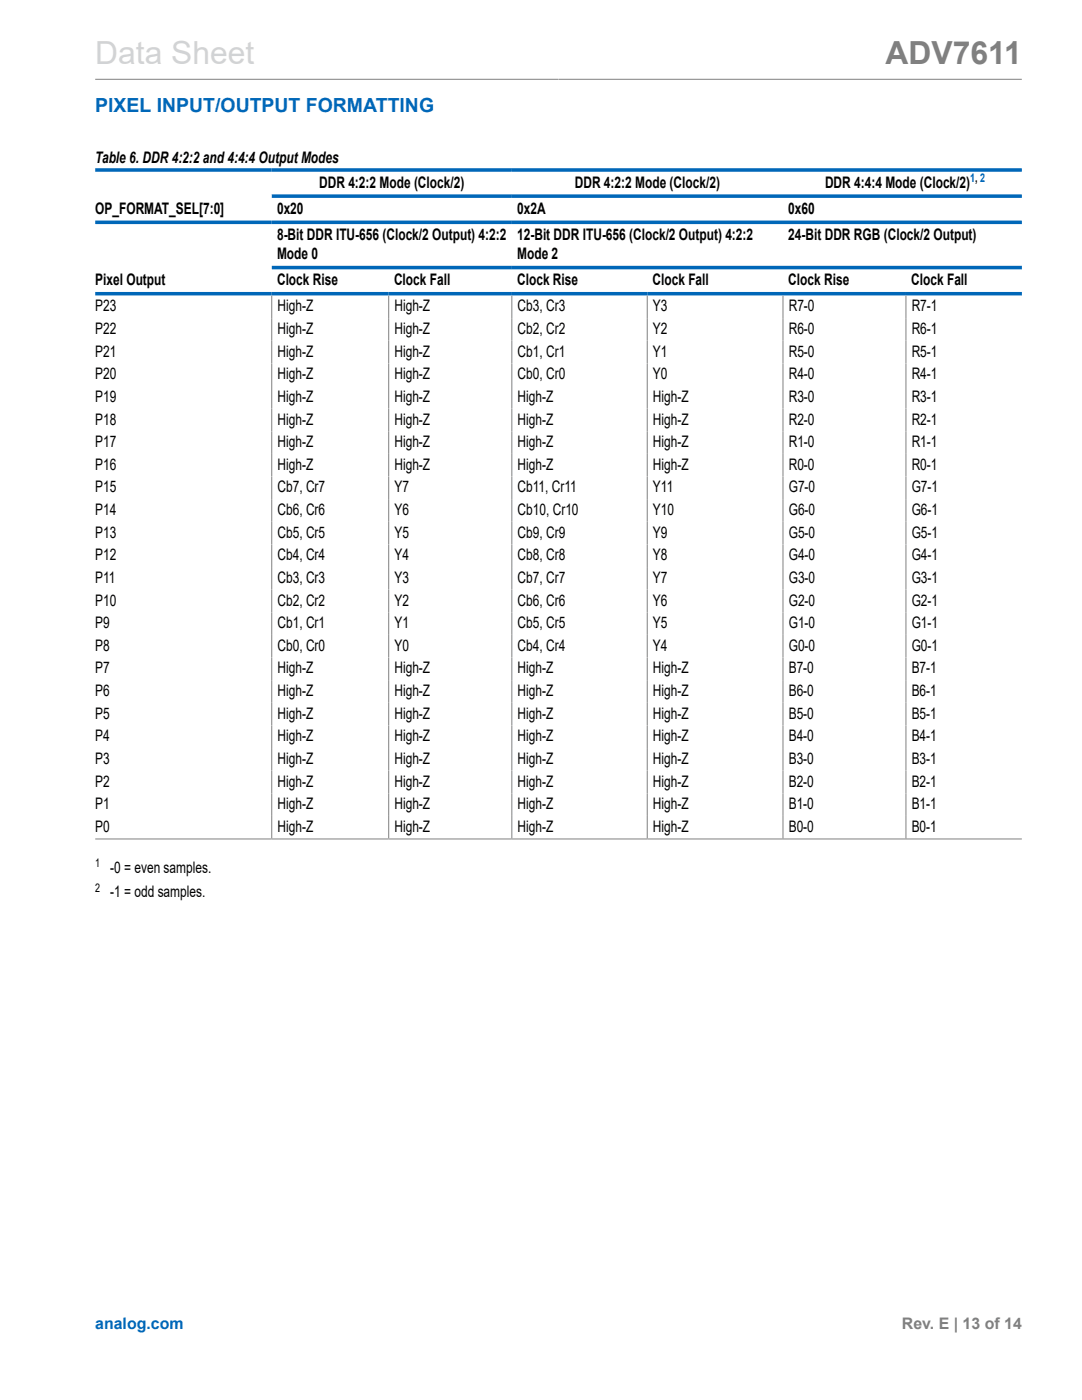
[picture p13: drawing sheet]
<svg xmlns="http://www.w3.org/2000/svg" width="216mm" height="279mm" viewBox="0 0 216 279" stroke-linecap="round" stroke-linejoin="round" font-family="sans-serif">
<defs><g id="words">
<text font-size="6.3" fill="#d3d3d3" x="19" y="12.7">Data Sheet</text>
<text font-size="6.3" fill="#808080" x="176.7" y="12.7">ADV7611</text>
<text font-size="3.9" fill="#0067b8" x="19" y="22.3">PIXEL INPUT/OUTPUT FORMATTING</text>
<g font-size="3.2">
<text x="19" y="32.6">Table 6. DDR 4:2:2 and 4:4:4 Output Modes</text>
<text x="63.7" y="37.5">DDR 4:2:2 Mode (Clock/2)</text>
<text x="114.7" y="37.5">DDR 4:2:2 Mode (Clock/2)</text>
<text x="164.6" y="37.5">DDR 4:4:4 Mode (Clock/2)</text>
<text x="19" y="42.7">OP_FORMAT_SEL[7:0]</text>
<text x="55.3" y="42.7">0x20</text>
<text x="55.3" y="47.9">8-Bit DDR ITU-656 (Clock/2 Output) 4:2:2</text>
<text x="103.2" y="42.7">0x2A</text>
<text x="103.2" y="47.9">12-Bit DDR ITU-656 (Clock/2 Output) 4:2:2</text>
<text x="157.3" y="42.7">0x60</text>
<text x="157.3" y="47.9">24-Bit DDR RGB (Clock/2 Output)</text>
<text x="55.3" y="51.7">Mode 0</text>
<text x="103.2" y="51.7">Mode 2</text>
<text x="19" y="56.9">Pixel Output</text>
<text x="55.3" y="56.9">Clock Rise</text>
<text x="78.6" y="56.9">Clock Fall</text>
<text x="103.2" y="56.9">Clock Rise</text>
<text x="130.2" y="56.9">Clock Fall</text>
<text x="157.3" y="56.9">Clock Rise</text>
<text x="181.8" y="56.9">Clock Fall</text>
<text x="19" y="62.1">P23</text>
<text x="55.4" y="62.1">High-Z</text>
<text x="78.7" y="62.1">High-Z</text>
<text x="103.3" y="62.1">Cb3, Cr3</text>
<text x="130.3" y="62.1">Y3</text>
<text x="157.4" y="62.1">R7-0</text>
<text x="181.9" y="62.1">R7-1</text>
<text x="19" y="66.7">P22</text>
<text x="19" y="71.2">P21</text>
<text x="55.4" y="66.7">High-Z</text>
<text x="55.4" y="71.2">High-Z</text>
<text x="78.7" y="66.7">High-Z</text>
<text x="78.7" y="71.2">High-Z</text>
<text x="103.3" y="66.7">Cb2, Cr2</text>
<text x="103.3" y="71.2">Cb1, Cr1</text>
<text x="130.3" y="66.7">Y2</text>
<text x="130.3" y="71.2">Y1</text>
<text x="157.4" y="66.7">R6-0</text>
<text x="157.4" y="71.2">R5-0</text>
<text x="181.9" y="66.7">R6-1</text>
<text x="181.9" y="71.2">R5-1</text>
<text x="19" y="75.7">P20</text>
<text x="55.4" y="75.7">High-Z</text>
<text x="78.7" y="75.7">High-Z</text>
<text x="103.3" y="75.7">Cb0, Cr0</text>
<text x="130.3" y="75.7">Y0</text>
<text x="157.4" y="75.7">R4-0</text>
<text x="181.9" y="75.7">R4-1</text>
<text x="19" y="80.2">P19</text>
<text x="55.4" y="80.2">High-Z</text>
<text x="78.7" y="80.2">High-Z</text>
<text x="103.3" y="80.2">High-Z</text>
<text x="130.3" y="80.2">High-Z</text>
<text x="157.4" y="80.2">R3-0</text>
<text x="181.9" y="80.2">R3-1</text>
<text x="19" y="84.7">P18</text>
<text x="19" y="89.2">P17</text>
<text x="55.4" y="84.7">High-Z</text>
<text x="55.4" y="89.2">High-Z</text>
<text x="78.7" y="84.7">High-Z</text>
<text x="78.7" y="89.2">High-Z</text>
<text x="103.3" y="84.7">High-Z</text>
<text x="103.3" y="89.2">High-Z</text>
<text x="130.3" y="84.7">High-Z</text>
<text x="130.3" y="89.2">High-Z</text>
<text x="157.4" y="84.7">R2-0</text>
<text x="157.4" y="89.2">R1-0</text>
<text x="181.9" y="84.7">R2-1</text>
<text x="181.9" y="89.2">R1-1</text>
<text x="19" y="93.8">P16</text>
<text x="55.4" y="93.8">High-Z</text>
<text x="78.7" y="93.8">High-Z</text>
<text x="103.3" y="93.8">High-Z</text>
<text x="130.3" y="93.8">High-Z</text>
<text x="157.4" y="93.8">R0-0</text>
<text x="181.9" y="93.8">R0-1</text>
<text x="19" y="98.3">P15</text>
<text x="55.4" y="98.3">Cb7, Cr7</text>
<text x="78.7" y="98.3">Y7</text>
<text x="103.3" y="98.3">Cb11, Cr11</text>
<text x="130.3" y="98.3">Y11</text>
<text x="157.4" y="98.3">G7-0</text>
<text x="181.9" y="98.3">G7-1</text>
<text x="19" y="102.8">P14</text>
<text x="19" y="107.3">P13</text>
<text x="55.4" y="102.8">Cb6, Cr6</text>
<text x="55.4" y="107.3">Cb5, Cr5</text>
<text x="78.7" y="102.8">Y6</text>
<text x="78.7" y="107.3">Y5</text>
<text x="103.3" y="102.8">Cb10, Cr10</text>
<text x="103.3" y="107.3">Cb9, Cr9</text>
<text x="130.3" y="102.8">Y10</text>
<text x="130.3" y="107.3">Y9</text>
<text x="157.4" y="102.8">G6-0</text>
<text x="157.4" y="107.3">G5-0</text>
<text x="181.9" y="102.8">G6-1</text>
<text x="181.9" y="107.3">G5-1</text>
<text x="19" y="111.8">P12</text>
<text x="55.4" y="111.8">Cb4, Cr4</text>
<text x="78.7" y="111.8">Y4</text>
<text x="103.3" y="111.8">Cb8, Cr8</text>
<text x="130.3" y="111.8">Y8</text>
<text x="157.4" y="111.8">G4-0</text>
<text x="181.9" y="111.8">G4-1</text>
<text x="19" y="116.3">P11</text>
<text x="55.4" y="116.3">Cb3, Cr3</text>
<text x="78.7" y="116.3">Y3</text>
<text x="103.3" y="116.3">Cb7, Cr7</text>
<text x="130.3" y="116.3">Y7</text>
<text x="157.4" y="116.3">G3-0</text>
<text x="181.9" y="116.3">G3-1</text>
<text x="19" y="120.8">P10</text>
<text x="19" y="125.4">P9</text>
<text x="55.4" y="120.8">Cb2, Cr2</text>
<text x="55.4" y="125.4">Cb1, Cr1</text>
<text x="78.7" y="120.8">Y2</text>
<text x="78.7" y="125.4">Y1</text>
<text x="103.3" y="120.8">Cb6, Cr6</text>
<text x="103.3" y="125.4">Cb5, Cr5</text>
<text x="130.3" y="120.8">Y6</text>
<text x="130.3" y="125.4">Y5</text>
<text x="157.4" y="120.8">G2-0</text>
<text x="157.4" y="125.4">G1-0</text>
<text x="181.9" y="120.8">G2-1</text>
<text x="181.9" y="125.4">G1-1</text>
<text x="19" y="129.9">P8</text>
<text x="55.4" y="129.9">Cb0, Cr0</text>
<text x="78.7" y="129.9">Y0</text>
<text x="103.3" y="129.9">Cb4, Cr4</text>
<text x="130.3" y="129.9">Y4</text>
<text x="157.4" y="129.9">G0-0</text>
<text x="181.9" y="129.9">G0-1</text>
<text x="19" y="134.4">P7</text>
<text x="55.4" y="134.4">High-Z</text>
<text x="78.7" y="134.4">High-Z</text>
<text x="103.3" y="134.4">High-Z</text>
<text x="130.3" y="134.4">High-Z</text>
<text x="157.4" y="134.4">B7-0</text>
<text x="181.9" y="134.4">B7-1</text>
<text x="19" y="138.9">P6</text>
<text x="19" y="143.4">P5</text>
<text x="55.4" y="138.9">High-Z</text>
<text x="55.4" y="143.4">High-Z</text>
<text x="78.7" y="138.9">High-Z</text>
<text x="78.7" y="143.4">High-Z</text>
<text x="103.3" y="138.9">High-Z</text>
<text x="103.3" y="143.4">High-Z</text>
<text x="130.3" y="138.9">High-Z</text>
<text x="130.3" y="143.4">High-Z</text>
<text x="157.4" y="138.9">B6-0</text>
<text x="157.4" y="143.4">B5-0</text>
<text x="181.9" y="138.9">B6-1</text>
<text x="181.9" y="143.4">B5-1</text>
<text x="19" y="147.9">P4</text>
<text x="55.4" y="147.9">High-Z</text>
<text x="78.7" y="147.9">High-Z</text>
<text x="103.3" y="147.9">High-Z</text>
<text x="130.3" y="147.9">High-Z</text>
<text x="157.4" y="147.9">B4-0</text>
<text x="181.9" y="147.9">B4-1</text>
<text x="19" y="152.5">P3</text>
<text x="55.4" y="152.5">High-Z</text>
<text x="78.7" y="152.5">High-Z</text>
<text x="103.3" y="152.5">High-Z</text>
<text x="130.3" y="152.5">High-Z</text>
<text x="157.4" y="152.5">B3-0</text>
<text x="181.9" y="152.5">B3-1</text>
<text x="19" y="157">P2</text>
<text x="19" y="161.5">P1</text>
<text x="55.4" y="157">High-Z</text>
<text x="55.4" y="161.5">High-Z</text>
<text x="78.7" y="157">High-Z</text>
<text x="78.7" y="161.5">High-Z</text>
<text x="103.3" y="157">High-Z</text>
<text x="103.3" y="161.5">High-Z</text>
<text x="130.3" y="157">High-Z</text>
<text x="130.3" y="161.5">High-Z</text>
<text x="157.4" y="157">B2-0</text>
<text x="157.4" y="161.5">B1-0</text>
<text x="181.9" y="157">B2-1</text>
<text x="181.9" y="161.5">B1-1</text>
<text x="19" y="166">P0</text>
<text x="55.4" y="166">High-Z</text>
<text x="78.7" y="166">High-Z</text>
<text x="103.3" y="166">High-Z</text>
<text x="130.3" y="166">High-Z</text>
<text x="157.4" y="166">B0-0</text>
<text x="181.9" y="166">B0-1</text>
<text x="22" y="174.1">-0 = even samples.</text>
<text x="22" y="179.1">-1 = odd samples.</text>
</g>
<text font-size="3.2" fill="#0067b8" x="19" y="265.3">analog.com</text>
<text font-size="3.2" fill="#808080" x="180" y="265.3">Rev. E | 13 of 14</text>
<text font-size="2.4" fill="#0067b8" x="193.6" y="36.4">1, 2</text>
<g font-size="2.4">
<text x="19" y="173.1">1</text>
<text x="19" y="178">2</text>
</g>
</g></defs>
<path d="M19 15.8h184.9M54.2 59v108.3M77.6 59v108.3M102.1 59v108.3M129.1 59v108.3M156.2 59v108.3M180.8 59v108.3M19 167.4h184.9" fill="none" stroke="#808080" stroke-width=".2"/>
<path d="M19 33.9h184.9M54.2 39.1h149.7M54.2 53.4h149.7M203.9 44.4h-184.9M203.9 58.6h-184.9" fill="none" stroke="#0067b8" stroke-width=".71"/>
<use href="#words"/>
</svg>
